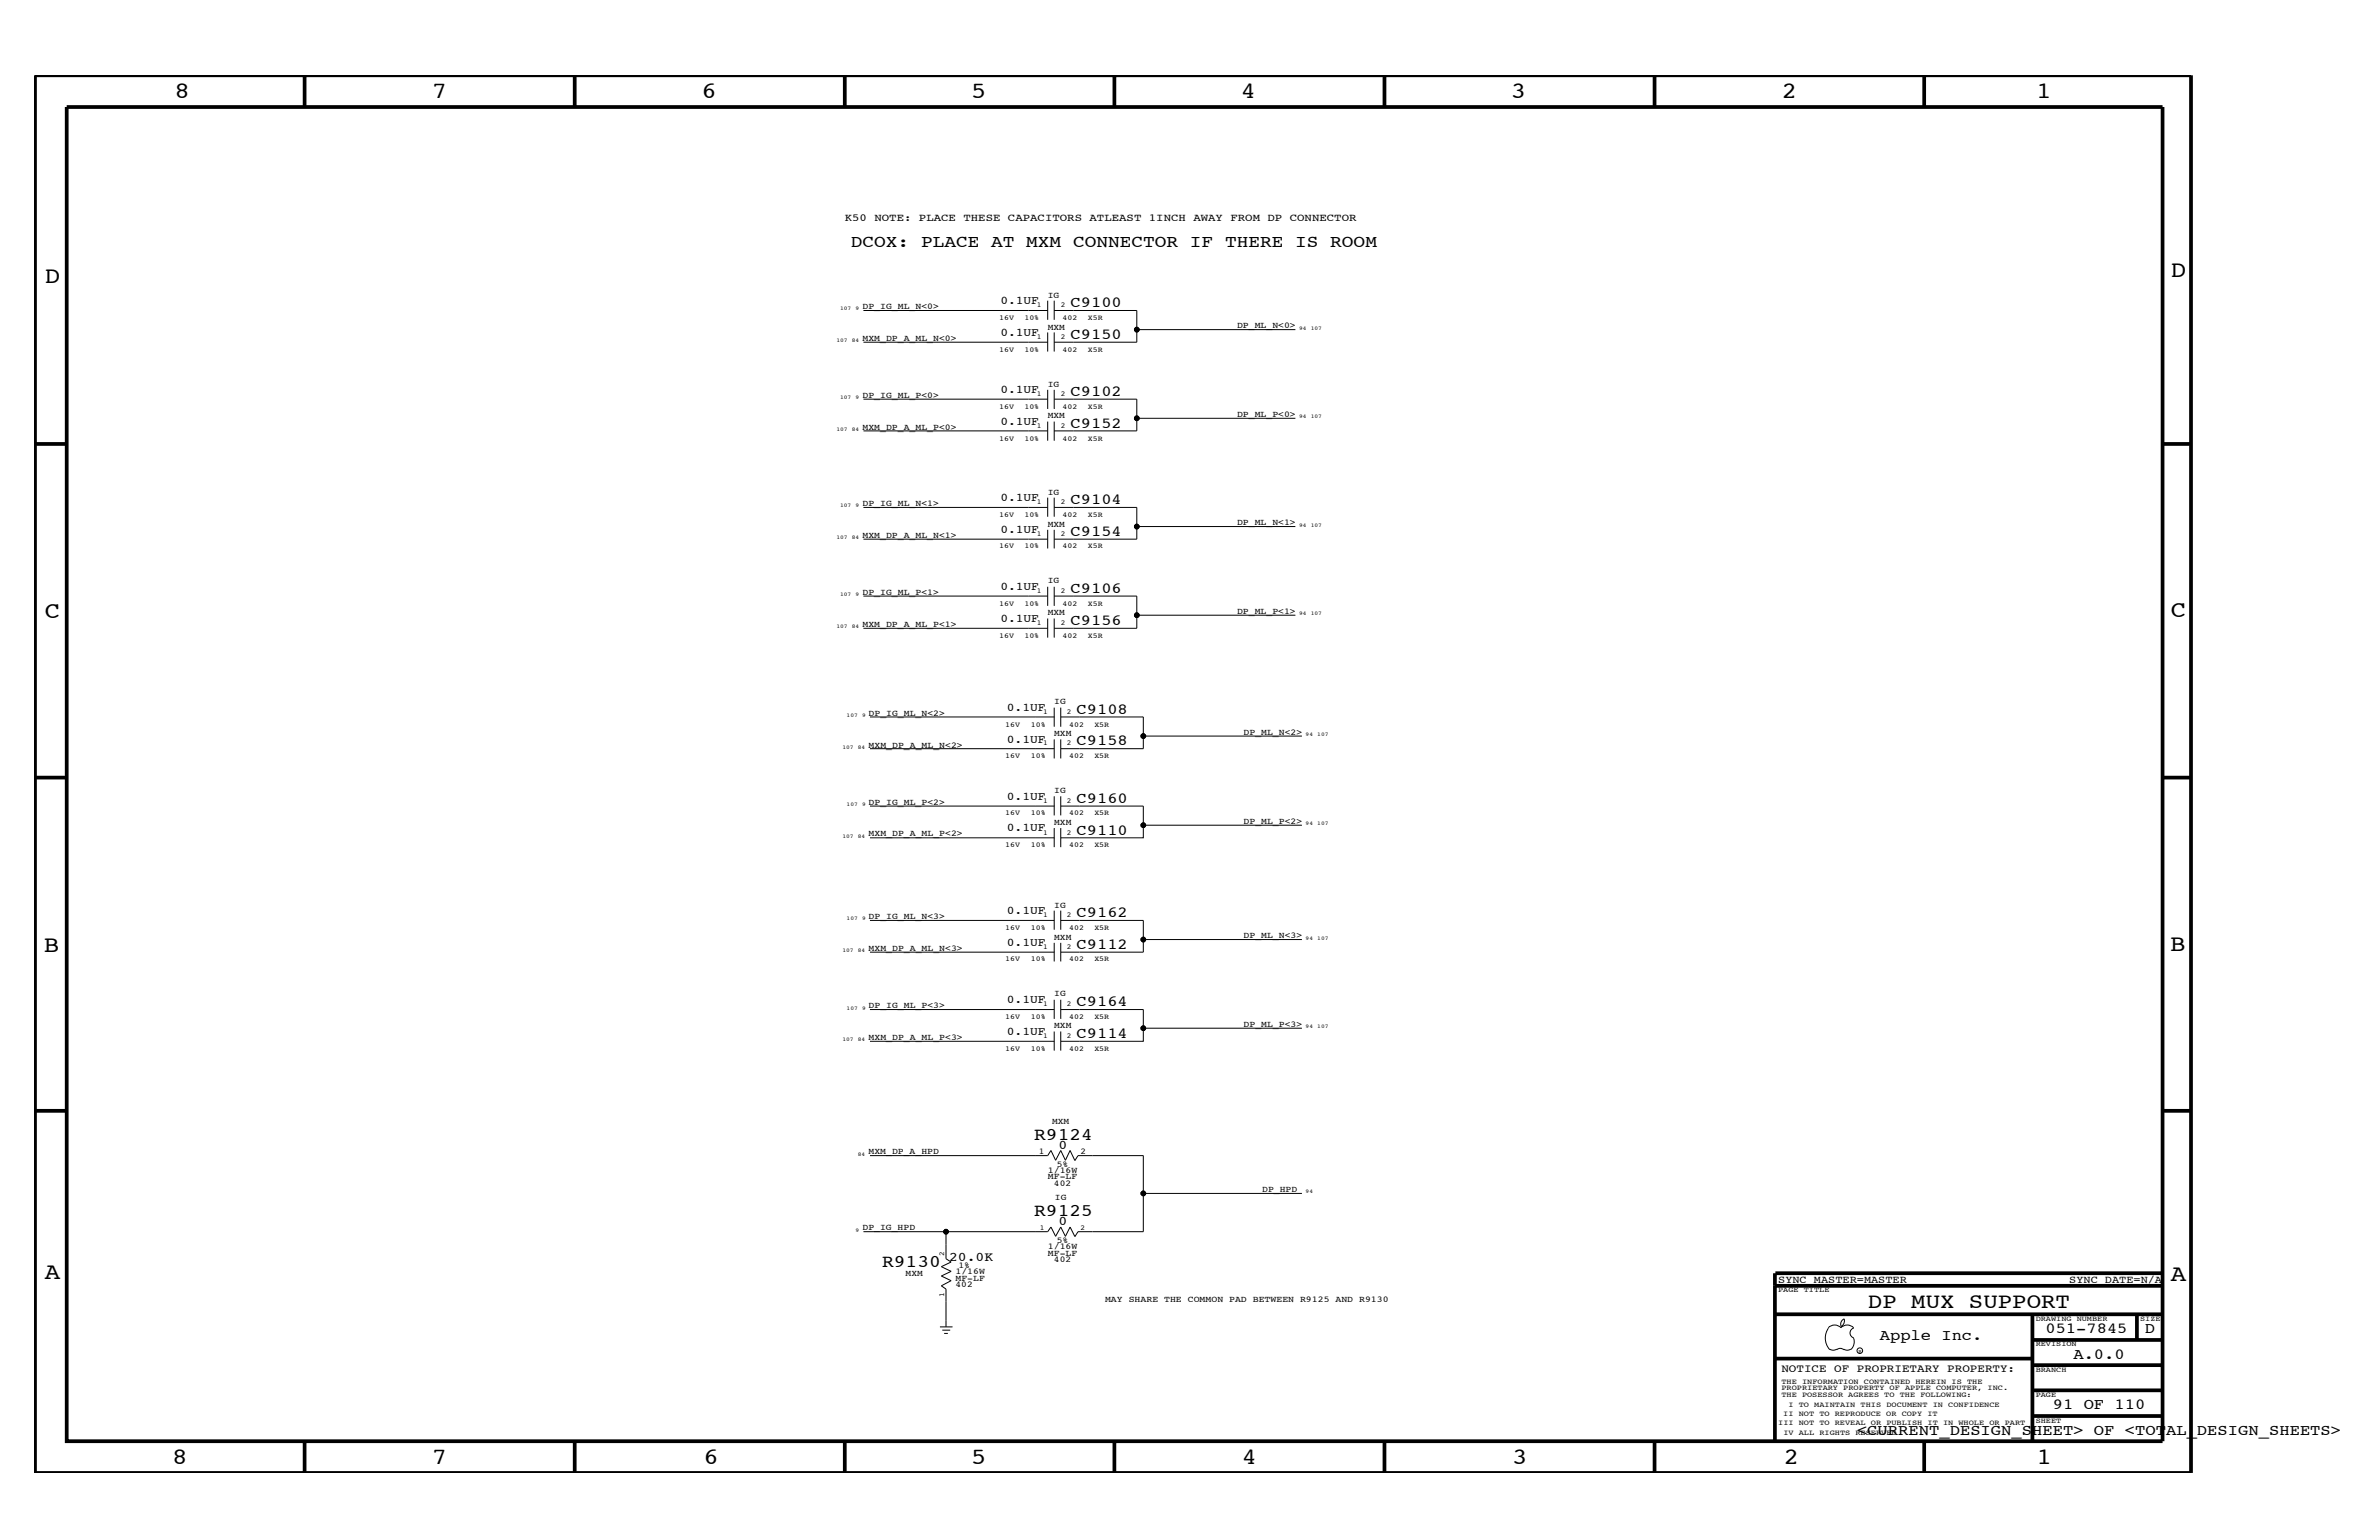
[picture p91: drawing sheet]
<svg xmlns="http://www.w3.org/2000/svg" width="432mm" height="279mm" viewBox="0 0 432 279" stroke-linecap="round" stroke-linejoin="round" font-family="sans-serif">
<defs><g id="words">
<g font-size="4.2">
<text x="31.7" y="17.8">8</text>
<text x="78.4" y="17.8">7</text>
<text x="127.3" y="17.8">6</text>
<text x="176.3" y="17.8">5</text>
<text x="225.2" y="17.8">4</text>
<text x="274.2" y="17.8">3</text>
<text x="323.4" y="17.8">2</text>
<text x="369.6" y="17.8">1</text>
<text x="8.1" y="51.3">D</text>
<text x="394" y="50.3">D</text>
<text x="8.1" y="112.1">C</text>
<text x="394" y="111.9">C</text>
<text x="8" y="172.7">B</text>
<text x="393.9" y="172.5">B</text>
<text x="8.1" y="232">A</text>
<text x="394" y="232.4">A</text>
<text x="31.2" y="265.6">8</text>
<text x="78.4" y="265.6">7</text>
<text x="127.7" y="265.6">6</text>
<text x="176.3" y="265.6">5</text>
<text x="225.4" y="265.6">4</text>
<text x="274.5" y="265.6">3</text>
<text x="323.8" y="265.6">2</text>
<text x="369.7" y="265.6">1</text>
</g>
<text font-size="3.9" x="339" y="237.3">DP MUX SUPPORT</text>
<g font-size="3.2">
<text x="187.7" y="206.8">R9124</text>
<text x="187.7" y="220.6">R9125</text>
<text x="160.1" y="229.8">R9130</text>
</g>
<text font-size="3.1" x="154.4" y="44.8">DCOX: PLACE AT MXM CONNECTOR IF THERE IS ROOM</text>
<g font-size="2.8">
<text x="194.3" y="55.7">C9100</text>
<text x="194.3" y="61.5">C9150</text>
<text x="194.3" y="71.9">C9102</text>
<text x="194.3" y="77.7">C9152</text>
<text x="194.3" y="91.5">C9104</text>
<text x="194.3" y="97.2">C9154</text>
<text x="194.3" y="107.6">C9106</text>
<text x="194.3" y="113.4">C9156</text>
<text x="195.4" y="129.5">C9108</text>
<text x="195.4" y="135.2">C9158</text>
<text x="195.4" y="145.7">C9160</text>
<text x="195.4" y="151.4">C9110</text>
<text x="195.4" y="166.4">C9162</text>
<text x="195.4" y="172.2">C9112</text>
<text x="195.4" y="182.6">C9164</text>
<text x="195.4" y="188.3">C9114</text>
<text x="341.2" y="243.1">Apple Inc.</text>
<text x="371.3" y="241.9">051-7845</text>
<text x="389.3" y="241.9">D</text>
<text x="376.3" y="246.5">A.0.0</text>
<text x="372.6" y="255.7">91 OF 110</text>
<text x="337.1" y="260.4">&lt;CURRENT_DESIGN_SHEET&gt; OF &lt;TOTAL_DESIGN_SHEETS&gt;</text>
</g>
<g font-size="2.4">
<text x="192.2" y="208.4">0</text>
<text x="192.2" y="222.2">0</text>
<text x="172.3" y="228.8">20.0K</text>
</g>
<g font-size="2.1">
<text x="181.6" y="55.1">0.1UF</text>
<text x="181.6" y="60.9">0.1UF</text>
<text x="181.6" y="71.3">0.1UF</text>
<text x="181.6" y="77.1">0.1UF</text>
<text x="181.6" y="90.9">0.1UF</text>
<text x="181.6" y="96.6">0.1UF</text>
<text x="181.6" y="107">0.1UF</text>
<text x="181.6" y="112.8">0.1UF</text>
<text x="182.8" y="129">0.1UF</text>
<text x="182.8" y="134.7">0.1UF</text>
<text x="182.8" y="145.1">0.1UF</text>
<text x="182.8" y="150.8">0.1UF</text>
<text x="182.8" y="165.8">0.1UF</text>
<text x="182.8" y="171.6">0.1UF</text>
<text x="182.8" y="182">0.1UF</text>
<text x="182.8" y="187.7">0.1UF</text>
</g>
<text font-size="2" x="323.3" y="248.9">NOTICE OF PROPRIETARY PROPERTY:</text>
<g font-size="1.9">
<text x="153.3" y="40.2">K50 NOTE: PLACE THESE CAPACITORS ATLEAST 1INCH AWAY FROM DP CONNECTOR</text>
<text x="322.7" y="232.7">SYNC_MASTER=MASTER</text>
<text x="375.6" y="232.7">SYNC_DATE=N/A</text>
</g>
<g font-size="1.6">
<text x="156.5" y="56.1">DP_IG_ML_N&lt;0&gt;</text>
<text x="190.2" y="59.8">MXM</text>
<text x="190.2" y="54">IG</text>
<text x="224.5" y="59.5">DP_ML_N&lt;0&gt;</text>
<text x="156.5" y="61.8">MXM_DP_A_ML_N&lt;0&gt;</text>
<text x="190.2" y="70.1">IG</text>
<text x="156.5" y="72.2">DP_IG_ML_P&lt;0&gt;</text>
<text x="190.2" y="75.9">MXM</text>
<text x="224.5" y="75.7">DP_ML_P&lt;0&gt;</text>
<text x="156.5" y="78">MXM_DP_A_ML_P&lt;0&gt;</text>
<text x="190.2" y="89.8">IG</text>
<text x="156.5" y="91.8">DP_IG_ML_N&lt;1&gt;</text>
<text x="190.2" y="95.5">MXM</text>
<text x="224.5" y="95.3">DP_ML_N&lt;1&gt;</text>
<text x="156.5" y="97.6">MXM_DP_A_ML_N&lt;1&gt;</text>
<text x="156.5" y="108">DP_IG_ML_P&lt;1&gt;</text>
<text x="190.2" y="105.9">IG</text>
<text x="156.5" y="113.7">MXM_DP_A_ML_P&lt;1&gt;</text>
<text x="190.2" y="111.6">MXM</text>
<text x="224.5" y="111.4">DP_ML_P&lt;1&gt;</text>
<text x="157.6" y="129.8">DP_IG_ML_N&lt;2&gt;</text>
<text x="191.3" y="127.8">IG</text>
<text x="157.6" y="135.7">MXM_DP_A_ML_N&lt;2&gt;</text>
<text x="191.3" y="133.5">MXM</text>
<text x="225.7" y="133.3">DP_ML_N&lt;2&gt;</text>
<text x="191.3" y="144">IG</text>
<text x="157.6" y="146">DP_IG_ML_P&lt;2&gt;</text>
<text x="191.3" y="149.7">MXM</text>
<text x="225.7" y="149.5">DP_ML_P&lt;2&gt;</text>
<text x="157.6" y="151.8">MXM_DP_A_ML_P&lt;2&gt;</text>
<text x="157.6" y="166.7">DP_IG_ML_N&lt;3&gt;</text>
<text x="191.3" y="164.7">IG</text>
<text x="157.6" y="172.5">MXM_DP_A_ML_N&lt;3&gt;</text>
<text x="191.3" y="170.5">MXM</text>
<text x="225.7" y="170.2">DP_ML_N&lt;3&gt;</text>
<text x="157.6" y="182.9">DP_IG_ML_P&lt;3&gt;</text>
<text x="191.3" y="180.8">IG</text>
<text x="157.6" y="188.7">MXM_DP_A_ML_P&lt;3&gt;</text>
<text x="191.3" y="186.5">MXM</text>
<text x="225.7" y="186.4">DP_ML_P&lt;3&gt;</text>
<text x="191" y="203.9">MXM</text>
<text x="157.6" y="209.4">MXM_DP_A_HPD</text>
<text x="188.6" y="209.3">1</text>
<text x="196.1" y="209.3">2</text>
<text x="190.2" y="212.9">1/16W</text>
<text x="190.2" y="214">MF-LF</text>
<text x="191.3" y="215.2">402</text>
<text x="191.8" y="211.7">5%</text>
<text x="191.5" y="217.7">IG</text>
<text x="229.1" y="216.4">DP_HPD</text>
<text x="156.5" y="223.2">DP_IG_HPD</text>
<text x="190.2" y="227.9">MF-LF</text>
<text x="190.2" y="226.7">1/16W</text>
<text x="191.8" y="225.6">5%</text>
<text x="164.4" y="231.5">MXM</text>
<text x="173.4" y="233.5">402</text>
<text x="173.4" y="232.4">MF-LF</text>
<text x="173.4" y="231.2">1/16W</text>
<text x="173.9" y="230.1">1%</text>
<text x="191.3" y="229">402</text>
<text x="200.6" y="236.2">MAY SHARE THE COMMON PAD BETWEEN R9125 AND R9130</text>
</g>
<g font-size="1.4">
<text x="181.4" y="58">16V</text>
<text x="185.9" y="58">10%</text>
<text x="188.2" y="55.7">1</text>
<text x="192.5" y="55.7">2</text>
<text x="192.9" y="58">402</text>
<text x="197.4" y="58">X5R</text>
<text x="181.4" y="63.8">16V</text>
<text x="185.9" y="63.8">10%</text>
<text x="188.2" y="61.5">1</text>
<text x="192.5" y="61.5">2</text>
<text x="192.9" y="63.8">402</text>
<text x="197.4" y="63.8">X5R</text>
<text x="188.2" y="71.9">1</text>
<text x="192.5" y="71.9">2</text>
<text x="181.4" y="74.2">16V</text>
<text x="185.9" y="74.2">10%</text>
<text x="188.2" y="77.7">1</text>
<text x="192.5" y="77.7">2</text>
<text x="192.9" y="74.2">402</text>
<text x="197.4" y="74.2">X5R</text>
<text x="181.4" y="80">16V</text>
<text x="185.9" y="80">10%</text>
<text x="192.9" y="80">402</text>
<text x="197.4" y="80">X5R</text>
<text x="181.4" y="93.8">16V</text>
<text x="185.9" y="93.8">10%</text>
<text x="188.2" y="91.5">1</text>
<text x="192.5" y="91.5">2</text>
<text x="192.9" y="93.8">402</text>
<text x="197.4" y="93.8">X5R</text>
<text x="181.4" y="99.5">16V</text>
<text x="185.9" y="99.5">10%</text>
<text x="188.2" y="97.2">1</text>
<text x="192.5" y="97.2">2</text>
<text x="192.9" y="99.5">402</text>
<text x="197.4" y="99.5">X5R</text>
<text x="188.2" y="107.6">1</text>
<text x="192.5" y="107.6">2</text>
<text x="181.4" y="109.9">16V</text>
<text x="185.9" y="109.9">10%</text>
<text x="188.2" y="113.4">1</text>
<text x="192.5" y="113.4">2</text>
<text x="192.9" y="109.9">402</text>
<text x="197.4" y="109.9">X5R</text>
<text x="181.4" y="115.7">16V</text>
<text x="185.9" y="115.7">10%</text>
<text x="192.9" y="115.7">402</text>
<text x="197.4" y="115.7">X5R</text>
<text x="182.5" y="131.9">16V</text>
<text x="187.1" y="131.9">10%</text>
<text x="189.3" y="129.5">1</text>
<text x="193.6" y="129.5">2</text>
<text x="194.1" y="131.9">402</text>
<text x="198.6" y="131.9">X5R</text>
<text x="182.5" y="137.6">16V</text>
<text x="187.1" y="137.6">10%</text>
<text x="189.3" y="135.2">1</text>
<text x="193.6" y="135.2">2</text>
<text x="194.1" y="137.6">402</text>
<text x="198.6" y="137.6">X5R</text>
<text x="182.5" y="147.9">16V</text>
<text x="187.1" y="147.9">10%</text>
<text x="189.3" y="145.7">1</text>
<text x="193.6" y="145.7">2</text>
<text x="194.1" y="147.9">402</text>
<text x="198.6" y="147.9">X5R</text>
<text x="182.5" y="153.7">16V</text>
<text x="187.1" y="153.7">10%</text>
<text x="189.3" y="151.4">1</text>
<text x="193.6" y="151.4">2</text>
<text x="194.1" y="153.7">402</text>
<text x="198.6" y="153.7">X5R</text>
<text x="189.3" y="166.4">1</text>
<text x="193.6" y="166.4">2</text>
<text x="182.5" y="168.7">16V</text>
<text x="187.1" y="168.7">10%</text>
<text x="189.3" y="172.2">1</text>
<text x="193.6" y="172.2">2</text>
<text x="194.1" y="168.7">402</text>
<text x="198.6" y="168.7">X5R</text>
<text x="182.5" y="174.4">16V</text>
<text x="187.1" y="174.4">10%</text>
<text x="194.1" y="174.4">402</text>
<text x="198.6" y="174.4">X5R</text>
<text x="182.5" y="184.9">16V</text>
<text x="187.1" y="184.9">10%</text>
<text x="189.3" y="182.6">1</text>
<text x="193.6" y="182.6">2</text>
<text x="194.1" y="184.9">402</text>
<text x="198.6" y="184.9">X5R</text>
<text x="182.5" y="190.6">16V</text>
<text x="187.1" y="190.6">10%</text>
<text x="189.3" y="188.3">1</text>
<text x="193.6" y="188.3">2</text>
<text x="194.1" y="190.6">402</text>
<text x="198.6" y="190.6">X5R</text>
<text x="171.4" y="228" transform="rotate(-90 171.4 228)">2</text>
<text x="188.7" y="223.1">1</text>
<text x="196.1" y="223.1">2</text>
<text x="171.4" y="235.2" transform="rotate(-90 171.4 235.2)">1</text>
<text x="322.7" y="234.4">PAGE TITLE</text>
<text x="369.5" y="239.6">DRAWING NUMBER</text>
<text x="388.5" y="239.6">SIZE</text>
<text x="369.5" y="244.2">REVISION</text>
<text x="323.3" y="251.1">THE INFORMATION CONTAINED HEREIN IS THE</text>
<text x="369.5" y="248.9">BRANCH</text>
<text x="323.3" y="253.4">THE POSESSOR AGREES TO THE FOLLOWING:</text>
<text x="323.3" y="252.3">PROPRIETARY PROPERTY OF APPLE COMPUTER, INC.</text>
<text x="323.7" y="256.9">II NOT TO REPRODUCE OR COPY IT</text>
<text x="324.6" y="255.2">I TO MAINTAIN THIS DOCUMENT IN CONFIDENCE</text>
<text x="369.5" y="253.4">PAGE</text>
<text x="322.7" y="258.6">III NOT TO REVEAL OR PUBLISH IT IN WHOLE OR PART</text>
<text x="323.7" y="260.4">IV ALL RIGHTS RESERVED</text>
<text x="369.5" y="258.1">SHEET</text>
</g>
<g font-size="1">
<text x="152.5" y="56.3">107</text>
<text x="155.3" y="56.3">9</text>
<text x="235.8" y="59.8">94</text>
<text x="237.9" y="59.8">107</text>
<text x="151.8" y="62.1">107</text>
<text x="154.6" y="62.1">84</text>
<text x="152.5" y="72.4">107</text>
<text x="155.3" y="72.4">9</text>
<text x="235.8" y="75.9">94</text>
<text x="237.9" y="75.9">107</text>
<text x="151.8" y="78.2">107</text>
<text x="154.6" y="78.2">84</text>
<text x="152.5" y="92.1">107</text>
<text x="155.3" y="92.1">9</text>
<text x="235.8" y="95.5">94</text>
<text x="237.9" y="95.5">107</text>
<text x="151.8" y="97.8">107</text>
<text x="154.6" y="97.8">84</text>
<text x="151.8" y="114">107</text>
<text x="152.5" y="108.1">107</text>
<text x="154.6" y="114">84</text>
<text x="155.3" y="108.1">9</text>
<text x="235.8" y="111.6">94</text>
<text x="237.9" y="111.6">107</text>
<text x="153.7" y="130.1">107</text>
<text x="156.5" y="130.1">9</text>
<text x="152.9" y="135.8">107</text>
<text x="155.7" y="135.8">84</text>
<text x="237" y="133.5">94</text>
<text x="239.1" y="133.5">107</text>
<text x="153.7" y="146.2">107</text>
<text x="156.5" y="146.2">9</text>
<text x="237" y="149.7">94</text>
<text x="239.1" y="149.7">107</text>
<text x="152.9" y="152">107</text>
<text x="155.7" y="152">84</text>
<text x="153.7" y="167">107</text>
<text x="156.5" y="167">9</text>
<text x="152.9" y="172.7">107</text>
<text x="155.7" y="172.7">84</text>
<text x="237" y="170.5">94</text>
<text x="239.1" y="170.5">107</text>
<text x="153.7" y="183.2">107</text>
<text x="156.5" y="183.2">9</text>
<text x="152.9" y="188.9">107</text>
<text x="155.7" y="188.9">84</text>
<text x="237" y="186.5">94</text>
<text x="239.1" y="186.5">107</text>
<text x="155.7" y="209.7">84</text>
<text x="237" y="216.5">94</text>
<text x="155.3" y="223.5">9</text>
</g>
<text font-size=".9" x="337.3" y="245.4">R</text>
</g></defs>
<g fill="none" stroke="#000" stroke-width=".18">
<path d="M156.7 56.3h33.5M190.2 54.6v3.4M191.3 54.6v3.4M191.3 56.3h15v5.8h-15M206.3 59.8h28.8M156.7 62.1h33.5M156.7 72.4h33.5M156.7 78.2h33.5M190.2 60.3v3.5M190.2 70.7v3.5M190.2 76.5v3.5M191.3 60.3v3.5"/>
<path d="M191.3 70.7v3.5M191.3 76.5v3.5M191.3 72.4h15v5.8h-15M206.3 75.9h28.8M156.7 92.1h33.5M156.7 97.8h33.5M190.2 90.3v3.5M190.2 96.1v3.4M191.3 92.1h15v3.4h28.8M191.3 90.3v3.5M191.3 96.1v3.4M206.3 95.5v2.3h-15"/>
<path d="M156.7 108.1h33.5M156.7 114h33.5M190.2 106.5v3.4M190.2 112.2v3.5M191.3 108.1h15v3.5h28.8M191.3 106.5v3.4M191.3 112.2v3.5M206.3 111.6v2.4h-15M157.9 130.1h33.4M157.9 135.8h33.4M191.3 128.4v3.5M191.3 134.1v3.5"/>
<path d="M192.5 130.1h15v3.4h28.8M192.5 128.4v3.5M192.5 134.1v3.5M207.5 133.5v2.3h-15M157.9 146.2h33.4M157.9 152h33.4M191.3 144.5v3.4M191.3 150.2v3.5M192.5 146.2h15v3.5h28.8M192.5 144.5v3.4M192.5 150.2v3.5M207.5 149.7v2.3h-15"/>
<path d="M157.9 167h33.4M157.9 172.7h33.4M191.3 165.2v3.5M191.3 171.1v3.3M192.5 167h15v3.5h28.8M192.5 165.2v3.5M192.5 171.1v3.3M207.5 170.5v2.2h-15M157.9 183.2h33.4M157.9 188.9h33.4M191.3 181.4v3.5M191.3 187.1v3.5"/>
<path d="M192.5 183.2h15v3.3h28.8M192.5 181.4v3.5M192.5 187.1v3.5M207.5 186.5v2.4h-15M157.9 209.7h32.3l.6-1 .8 1.8 .9-1.8 .9 1.8 .8-1.8 .9 1.8M195.1 210.6l.6-.9h11.8v6.8h28.8M207.5 216.5v7h-11.8l-.6 .9M156.7 223.5h33.5l.6-.9 .8 1.7 .9-1.7 .9 1.7 .8-1.7 .9 1.7M171.7 223.5v4.9l.9 .6-1.7 .8 1.7 .9-1.7 .8 1.7 .9-1.7 .9 .8 .6v6.8M334.7 239.3l.1 .3a1.19 1.19 0 0 1-.6 1.1M334.8 239.3a1.02 1.02 0 0 0-.6 1.3M170.6 240.7h2.3"/>
<path d="M171 241.3h1.5M171.4 241.9h.6M331.8 240.9a1.61 1.61 0 0 1 2.4 0M331.9 241a3.1 3.1 0 0 0 .2 3.9M332.1 244.8l.6 .2 .7-.2M333.4 244.9l.6-.3 .7 .3M334.1 240.9a1.61 1.61 0 0 1 2.3 0M334.6 244.8l.7 .2 .6-.2M336.4 242.8l.2 .6a1.95 1.95 0 0 1-.6 1.4M336.5 240.9a.93 .93 0 0 0-.7 .9 .93 .93 0 0 0 .7 .9"/>
<circle cx="206.3" cy="59.8" r=".42"/>
<circle cx="206.3" cy="75.9" r=".42"/>
<circle cx="206.3" cy="95.5" r=".42"/>
<circle cx="206.3" cy="111.6" r=".42"/>
<circle cx="207.5" cy="133.5" r=".42"/>
<circle cx="207.5" cy="149.7" r=".42"/>
<circle cx="207.5" cy="170.5" r=".42"/>
<circle cx="207.5" cy="186.5" r=".42"/>
<circle cx="207.5" cy="216.5" r=".42"/>
<circle cx="171.7" cy="223.5" r=".42"/>
<circle cx="337.6" cy="245.1" r=".51"/>
</g>
<g fill="none" stroke="#000" stroke-width=".68" stroke-linecap="butt">
<path d="M6.4 13.7h391.3v253.5h-391.3zM12.1 19.4h380.4v242.1h-380.4zM55.3 13.7v5.7M104.3 13.7v5.7M153.3 13.7v5.7M202.3 13.7v5.7M251.3 13.7v5.7M300.3 13.7v5.7M349.3 13.7v5.7M6.4 80.5h5.7M392.5 80.5h5.2M6.4 141.1h5.7"/>
<path d="M392.5 141.1h5.2M6.4 201.5h5.7M392.5 201.5h5.2M322.2 231v30.5M322.2 233.3h70.3M322.2 238.4h70.3M322.2 231h70.3M368.9 238.4v23.1M387.9 238.4v4.7M322.2 246.5h46.7M368.9 256.9h23.6M368.9 252.3h23.6"/>
<path d="M368.9 247.7h23.6M368.9 243.1h23.6M55.3 261.5v5.7M104.3 261.5v5.7M153.3 261.5v5.7M202.3 261.7v5.5M251.3 261.5v5.7M300.3 261.5v5.7M349.3 261.5v5.7"/>
</g>
<g fill="#000">
<circle cx="206.3" cy="59.8" r=".42"/>
<circle cx="206.3" cy="75.9" r=".42"/>
<circle cx="206.3" cy="95.5" r=".42"/>
<circle cx="206.3" cy="111.6" r=".42"/>
<circle cx="207.5" cy="133.5" r=".42"/>
<circle cx="207.5" cy="149.7" r=".42"/>
<circle cx="207.5" cy="170.5" r=".42"/>
<circle cx="207.5" cy="186.5" r=".42"/>
<circle cx="207.5" cy="216.5" r=".42"/>
<circle cx="171.7" cy="223.5" r=".42"/>
</g>
<use href="#words"/>
</svg>
